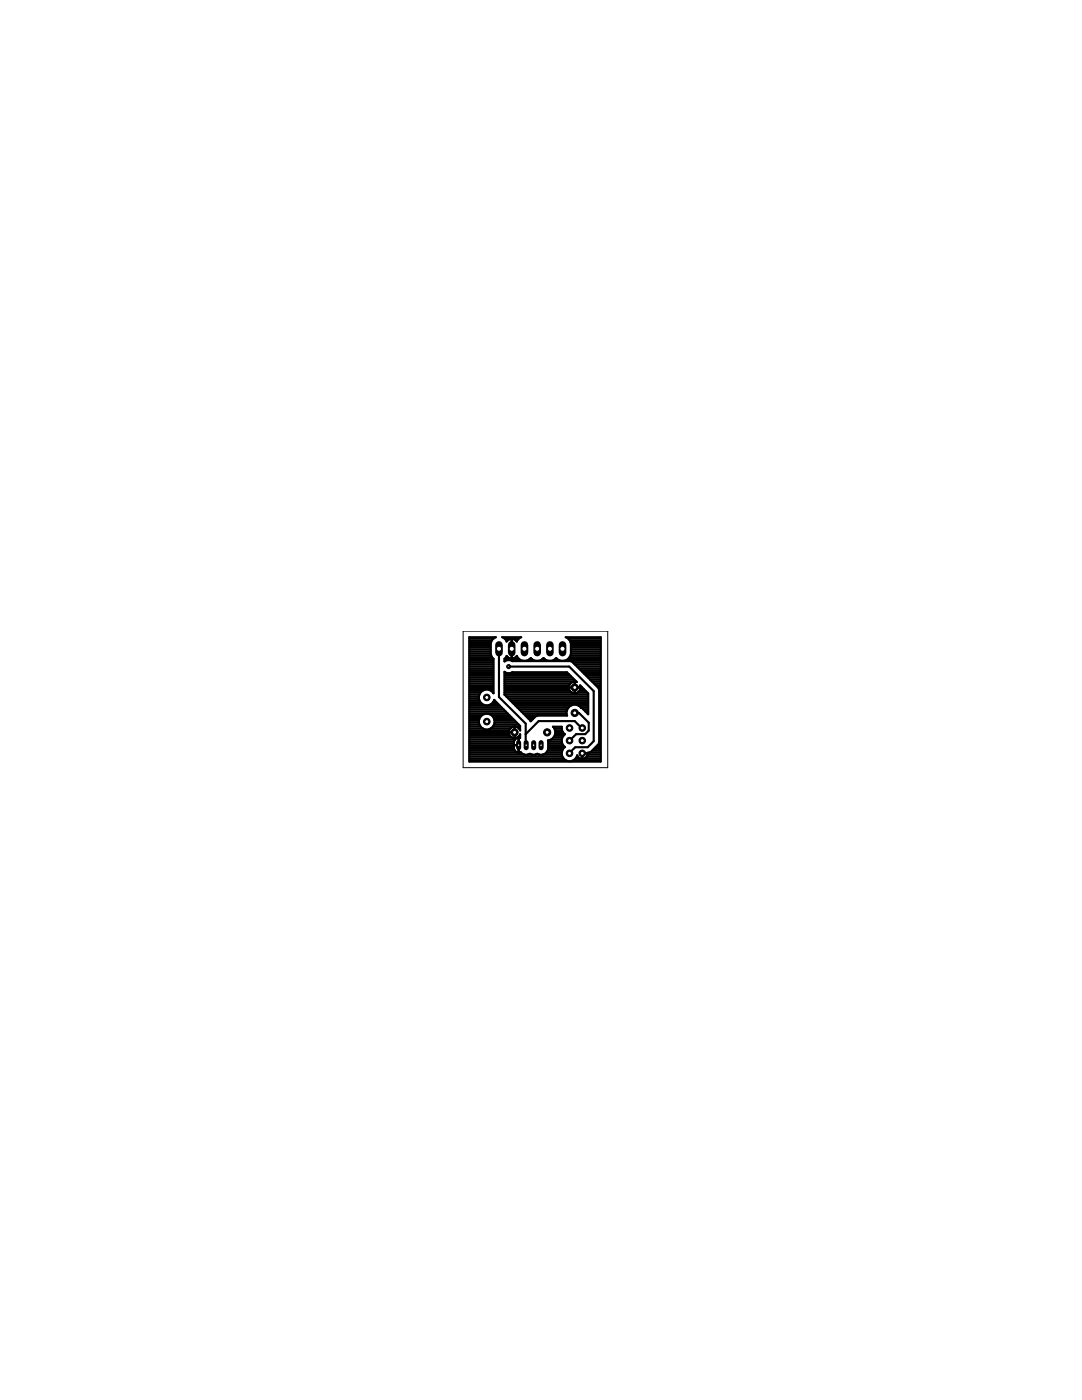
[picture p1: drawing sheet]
<svg xmlns="http://www.w3.org/2000/svg" width="216mm" height="279mm" viewBox="0 0 216 279" stroke-linecap="round" stroke-linejoin="round" font-family="sans-serif">
<g fill="none" stroke="#000" stroke-width=".42">
<path d="M93.6 131.9h4.9M93.6 134.1h4.9M93.6 139.7h2.1M93.6 139.4h2M93.6 139h2M93.6 138.6h2.1M93.6 138.2h2.3M93.6 137.9h2.6M93.6 137.5h4.9M93.6 137.1h4.9M93.6 136.8h4.9M93.6 136.4h4.9"/>
<path d="M93.6 136h4.9M93.6 135.6h4.9M93.6 135.3h4.9M93.6 134.9h4.9M93.6 134.5h4.9M93.6 133.8h4.9M93.6 133.4h4.9M93.6 133h4.9M93.6 132.6h4.9M93.6 132.3h4.9M93.6 131.5h4.9M93.6 131.1h4.5"/>
<path d="M93.6 130.8h4.4M93.6 130.4h4.3M93.6 130h4.3M93.6 129.6h4.3M93.6 129.3h4.3M93.6 128.9h4.3M93.6 128.5h4.3M93.6 128.1h4.4M93.6 127.8h4.5M93.6 127.4h4.9M96.2 137.9l.6-.3h.6l.6 .3M96.2 137.9a1.58 1.58 0 0 0 0 2.6 1.58 1.58 0 0 0 2.4-.8l5.2 5.2v.9"/>
<path d="M98 137.9h.5M98.2 131.2l-.3-.6v-2.2l.3-.6 .7-.6h-5.3v24.8h26.3v-24.8h-7l.8 .6 .2 .6v2.2l-.2 .6M98.2 131.2l.3 .3v6.9l-.5-.5M98.4 138.2h.1M98.6 139.7h.1M99.6 129.5v9.6l5.3 5.3 .1 4.3M100.2 127.2h3.8l-.3 .1-.6 .7-.4-.3-.5-.2v1.9l-.1-1.9-.6 .2-.4 .3-.6-.7zM100.6 127.4h3M100.7 131.9h.2M100.7 138.6l4.8 4.9M100.7 134.1h.1M100.7 138.6h16.7"/>
<path d="M100.7 138.2h13.5M100.7 137.9h13M100.7 137.5h12.8M100.7 137.1h12.8M100.7 136.8h12.9M100.7 136.4h13.2M100.7 136h14.3M100.7 135.6h13.9M100.7 135.3h13.5M100.7 134.9h13.2M100.7 134.5h12.8M100.7 131.5h2.9"/>
<path d="M100.8 134.2l-.1-.1v4.5M100.8 134.2l.4 .1 1-.1M101 131.2l-.3 .3v.5a1.32 1.32 0 0 1 1.5-.1M101 131.1h.3M101 127.8h.3M101 139h16.4M101.4 139.4h16M101.5 133h12.1l4.9 4.9v10l-1.2 1.2h-2.5l-1.2 1.2M101.8 139.7h15.6M102.1 131.1h.1M102.1 130.8h.1M102.1 130.4h.1"/>
<path d="M102.1 130h.1M102.1 129.6h.1M102.1 129.3h.1M102.1 128.9h.1M102.1 128.5h.1M102.1 128.1h.1M102.1 127.8h.1M102.1 131.9h17.8M102.2 131.9h11.6l.4 .2 5.2 5.2 .2 .4v10.4a5.2 5.2 0 0 1-2.1 2.1M102.2 131.9l.1 .1M102.2 134.2h.1M102.2 134.2h10.9l2 1.9a1.17 1.17 0 0 0-1.5 .7"/>
<path d="M102.9 127.8h.3M102.9 131.1l-.7 .3-.1-1.9v1.9l-.6-.1-.4-.4-.1 .3M102.9 131.1l.2-.2 .1 .3M102.9 131.1h.3M103.2 131.2l.5 .4 .6 .3M105 131.9l.9-.6 .3 .3 .6 .3M105.7 131.5h.4M107.5 131.9l1-.6 .3 .3 .6 .3M108.2 131.5h.4M110 131.9l.7-.3 .3-.3 .9 .6M110.8 131.5h.4M113.3 127.4h6.6"/>
<path d="M113.3 131.5h6.6M113.5 137.2h2.3M113.5 137.1v.4M113.5 137.5a1.16 1.16 0 0 0 1.2 .9 1.16 1.16 0 0 0 1.1-.9M113.6 136.8l-.1 .3M113.7 131.2l-.5 .4-.6 .3M113.7 131.1h6.2M113.7 127.8h6.2M113.8 130.8h6.1M113.8 128.1h6.1M113.9 130.4h6M113.9 130h6"/>
<path d="M113.9 129.6h6M113.9 129.3h6M113.9 128.9h6M113.9 128.5h6M114.4 132.3h5.5M114.7 136v2.4M114.7 138.2h.1M114.7 137.9h.1M114.7 137.5h.1M114.7 137.1h.1M114.7 136.8h.1M114.7 136.4h.1"/>
<path d="M114.7 132.6h5.2M115.1 133h4.8M115.2 138.2h2M115.5 133.4h4.4M115.6 137.9h1.3M115.8 137.5h.7M115.8 137.1v.4M115.8 137.1v-.3l1.6 1.6v4.2l-1.2-1.3-.3-.1M115.8 137.1h.3M115.9 133.8h4M116.2 134.1h3.7M116.6 134.5h3.3"/>
<path d="M117 134.9h2.9M117.4 135.3h2.5M117.7 135.6h2.2M118.1 136h1.8M118.5 136.4h1.4M118.9 136.8h1M119.2 137.1h.7M119.5 137.5h.4M119.6 139.7h.3M119.6 139.4h.3M119.6 139h.3M119.6 138.6h.3"/>
<path d="M119.6 138.2h.3M119.6 137.9h.3M93.6 148.7h9.9M93.6 150.2h10.4M93.6 150.6h11M93.6 151.7h19.3M93.6 151.3h18.8M93.6 151h18.6M93.6 149.8h9.2M93.6 149.5h9M93.6 149.1h8.9M93.6 148.3h8.9"/>
<path d="M93.6 148h9M93.6 147.6h9.1M93.6 147.2h8.6M93.6 146.9h8.1M93.6 146.5h8M93.6 146.1h7.9M93.6 145.7h8M93.6 145.4h2.7M93.6 145h2.3M93.6 144.6h2.1M93.6 144.2h2M93.6 143.8h2"/>
<path d="M93.6 143.5h2.1M93.6 143.1h2.2M93.6 142.7h2.6M93.6 142.4h7.7M93.6 142h7.3M93.6 141.6h6.9M93.6 141.2h6.6M93.6 140.9h6.2M93.6 140.5h2.6M93.6 140.1h2.2M98 145.4h3.9M98 140.5h1.4"/>
<path d="M98.1 142.7h3.5M98.4 145h5.4M98.4 140.1h.6M98.4 143.1h3.6M98.6 144.6h4.9M98.6 143.5h3.8M98.7 144.2h4.4M98.7 143.8h4.1M101.5 146.2h1.2M101.6 145.7a1.19 1.19 0 0 1 1.1-.7 1.19 1.19 0 0 1 1.1 .7M101.6 145.7a1.18 1.18 0 0 0 .6 1.5 1.18 1.18 0 0 0 1.6-.6M102.2 140.1h15.2"/>
<path d="M102.5 140.5h14.9M102.6 147.9v1.6l.3 .5 .5 .2M102.7 145v2.3M102.7 147.2h.1M102.7 146.9h.1M102.7 146.5h.1M102.7 146.1h.1M102.7 145.7h.1M102.7 145.4h.1M102.7 147.6l-.1 .3M102.9 140.9h11M103.2 147.2h.6"/>
<path d="M103.3 141.2h10.1M103.5 147.3v2.9M103.5 149.8h.1M103.5 149.5h.1M103.5 149.1h.1M103.5 148.3h.1M103.5 148h.1M103.5 147.6h.1M103.5 145.4h.3M103.6 146.9h.2M103.7 141.6h9.5M103.8 146.5v.8h-.6l-.5 .3"/>
<path d="M104 142h9.1M104.4 142.4h8.7M104.8 142.7h8.3M105.1 143.1h1.6M105.3 150.6h.8M105.5 143.5h.9M105.9 143.8h.1M106.8 150.6h.8M108.3 150.6h3.8M109 150.2h3.1M109.2 149.8h3M109.4 148.7h3"/>
<path d="M109.4 147.9v1.6a1.43 1.43 0 0 1-2.2 .9l-.4 .2h-.6l-.5-.2a1.37 1.37 0 0 1-1.8-.3l-.3 .1M109.4 149.5h2.9M109.4 149.1h3.3M109.4 148.3h2.8M109.4 148h2.7M109.9 147.6h2.2M110.4 147.2h1.8M110.6 145.4h1.5M110.6 146.9h1.8M110.7 145.7h1.5M110.8 146.5v-.7l-.5-.8h1.8v.6l.2 .6 .4 .3a1.6 1.6 0 0 0-.4 2.2M110.8 146.5a1.53 1.53 0 0 1-1.5 1.3l.1 .1"/>
<path d="M110.8 146.5h1.8M110.8 146.1h1.5M112.3 148.7l.4 .4a1.58 1.58 0 0 0 .1 2.5 1.58 1.58 0 0 0 2.4-.8M114.4 151.7h5.5M114.7 142.3h.8l2 1.9v1.6l-.7 .7h-1.8l-1.4 1.3M114.9 151.3h.8M115.1 151h.2M115.2 150.8h.1M115.2 150.8v.1M115.2 150.9a1.12 1.12 0 0 0 1.9 0M115.5 140.9h1.9M115.9 141.2a1.6 1.6 0 0 0-2-.4 1.6 1.6 0 0 0-.7 2h-5.9l-.4 .2-1 1-.4-.5"/>
<path d="M115.9 141.2h1.5M116.2 150.6h.1M116.2 151.3h.1M116.2 151h.1M116.2 145.3h-.2l-1.3-1.4h-7.2l-2.6 2.6M116.4 141.6h1M116.7 151.3h3.2M116.8 142h.6M117.1 151h2.8M117.2 142.4h.2M117.3 150.6h2.6M117.3 150.3h-1.1v1.2"/>
<path d="M118.1 149.8h1.8M118.5 149.5h1.4M118.9 149.1h1M119.2 148.7h.7M119.5 148.3h.4M119.6 148h.3M119.6 147.6h.3M119.6 147.2h.3M119.6 146.9h.3M119.6 146.5h.3M119.6 146.1h.3M119.6 145.7h.3"/>
<path d="M119.6 145.4h.3M119.6 145h.3M119.6 144.6h.3M119.6 144.2h.3M119.6 143.8h.3M119.6 143.5h.3M119.6 143.1h.3M119.6 142.7h.3M119.6 142.4h.3M119.6 142h.3M119.6 141.6h.3M119.6 141.2h.3"/>
<path d="M119.6 140.9h.3M119.6 140.5h.3M119.6 140.1h.3M119.9 150.2h-2.6l-.2 .7"/>
<circle cx="97.1" cy="144" r="1.59"/>
</g>
<circle cx="109.2" cy="146.2" r=".72" fill="#000" stroke="#000" stroke-width=".2"/>
<circle cx="109.2" cy="146.2" r=".4" fill="#fff" stroke="#000" stroke-width=".2"/>
<circle cx="102.7" cy="146.2" r=".72" fill="#000" stroke="#000" stroke-width=".2"/>
<circle cx="102.7" cy="146.2" r=".4" fill="#fff" stroke="#000" stroke-width=".2"/>
<path d="M106.5 148.2v1" fill="none" stroke="#000" stroke-width="1"/>
<circle cx="106.5" cy="148.7" r=".25" fill="#fff" stroke="#000" stroke-width=".2"/>
<path d="M108 148.2v1" fill="none" stroke="#000" stroke-width="1"/>
<circle cx="108" cy="148.7" r=".25" fill="#fff" stroke="#000" stroke-width=".2"/>
<path d="M105 148.2v1" fill="none" stroke="#000" stroke-width="1"/>
<circle cx="105" cy="148.7" r=".25" fill="#fff" stroke="#000" stroke-width=".2"/>
<path d="M103.5 148.2v1" fill="none" stroke="#000" stroke-width="1"/>
<circle cx="103.5" cy="148.7" r=".25" fill="#fff" stroke="#000" stroke-width=".2"/>
<circle cx="97.1" cy="144" r=".66" fill="#000" stroke="#000" stroke-width=".2"/>
<circle cx="97.1" cy="144" r=".4" fill="#fff" stroke="#000" stroke-width=".2"/>
<circle cx="97.1" cy="139.2" r=".66" fill="#000" stroke="#000" stroke-width=".2"/>
<circle cx="97.1" cy="139.2" r=".4" fill="#fff" stroke="#000" stroke-width=".2"/>
<path d="M112.2 128.7v1.5" fill="none" stroke="#000" stroke-width="1.5"/>
<circle cx="112.2" cy="129.5" r=".51" fill="#fff" stroke="#000" stroke-width=".2"/>
<path d="M109.7 128.7v1.5" fill="none" stroke="#000" stroke-width="1.5"/>
<circle cx="109.7" cy="129.5" r=".51" fill="#fff" stroke="#000" stroke-width=".2"/>
<path d="M107.2 128.7v1.5" fill="none" stroke="#000" stroke-width="1.5"/>
<circle cx="107.2" cy="129.5" r=".51" fill="#fff" stroke="#000" stroke-width=".2"/>
<path d="M104.6 128.7v1.5" fill="none" stroke="#000" stroke-width="1.5"/>
<circle cx="104.6" cy="129.5" r=".51" fill="#fff" stroke="#000" stroke-width=".2"/>
<path d="M102.1 128.7v1.5" fill="none" stroke="#000" stroke-width="1.5"/>
<circle cx="102.1" cy="129.5" r=".51" fill="#fff" stroke="#000" stroke-width=".2"/>
<path d="M99.6 128.7v1.5" fill="none" stroke="#000" stroke-width="1.5"/>
<circle cx="99.6" cy="129.5" r=".51" fill="#fff" stroke="#000" stroke-width=".2"/>
<circle cx="116.2" cy="145.3" r=".66" fill="#000" stroke="#000" stroke-width=".2"/>
<circle cx="116.2" cy="145.3" r=".4" fill="#fff" stroke="#000" stroke-width=".2"/>
<circle cx="116.2" cy="147.8" r=".66" fill="#000" stroke="#000" stroke-width=".2"/>
<circle cx="116.2" cy="147.8" r=".4" fill="#fff" stroke="#000" stroke-width=".2"/>
<circle cx="116.2" cy="150.3" r=".66" fill="#000" stroke="#000" stroke-width=".2"/>
<circle cx="116.2" cy="150.3" r=".4" fill="#fff" stroke="#000" stroke-width=".2"/>
<circle cx="113.6" cy="150.3" r=".66" fill="#000" stroke="#000" stroke-width=".2"/>
<circle cx="113.6" cy="150.3" r=".4" fill="#fff" stroke="#000" stroke-width=".2"/>
<circle cx="113.6" cy="147.8" r=".66" fill="#000" stroke="#000" stroke-width=".2"/>
<circle cx="113.6" cy="147.8" r=".4" fill="#fff" stroke="#000" stroke-width=".2"/>
<circle cx="113.6" cy="145.3" r=".66" fill="#000" stroke="#000" stroke-width=".2"/>
<circle cx="113.6" cy="145.3" r=".4" fill="#fff" stroke="#000" stroke-width=".2"/>
<circle cx="114.7" cy="142.3" r=".72" fill="#000" stroke="#000" stroke-width=".2"/>
<circle cx="114.7" cy="142.3" r=".4" fill="#fff" stroke="#000" stroke-width=".2"/>
<circle cx="114.7" cy="137.2" r=".72" fill="#000" stroke="#000" stroke-width=".2"/>
<circle cx="114.7" cy="137.2" r=".4" fill="#fff" stroke="#000" stroke-width=".2"/>
<circle cx="101.5" cy="133" r=".4" fill="#000" stroke="#000" stroke-width=".2"/>
<circle cx="101.5" cy="133" r=".19" fill="#fff" stroke="#000" stroke-width=".2"/>
<path d="M92.4 126h28.9v27.2h-28.9z" fill="none" stroke="#000" stroke-width=".2"/>
</svg>
